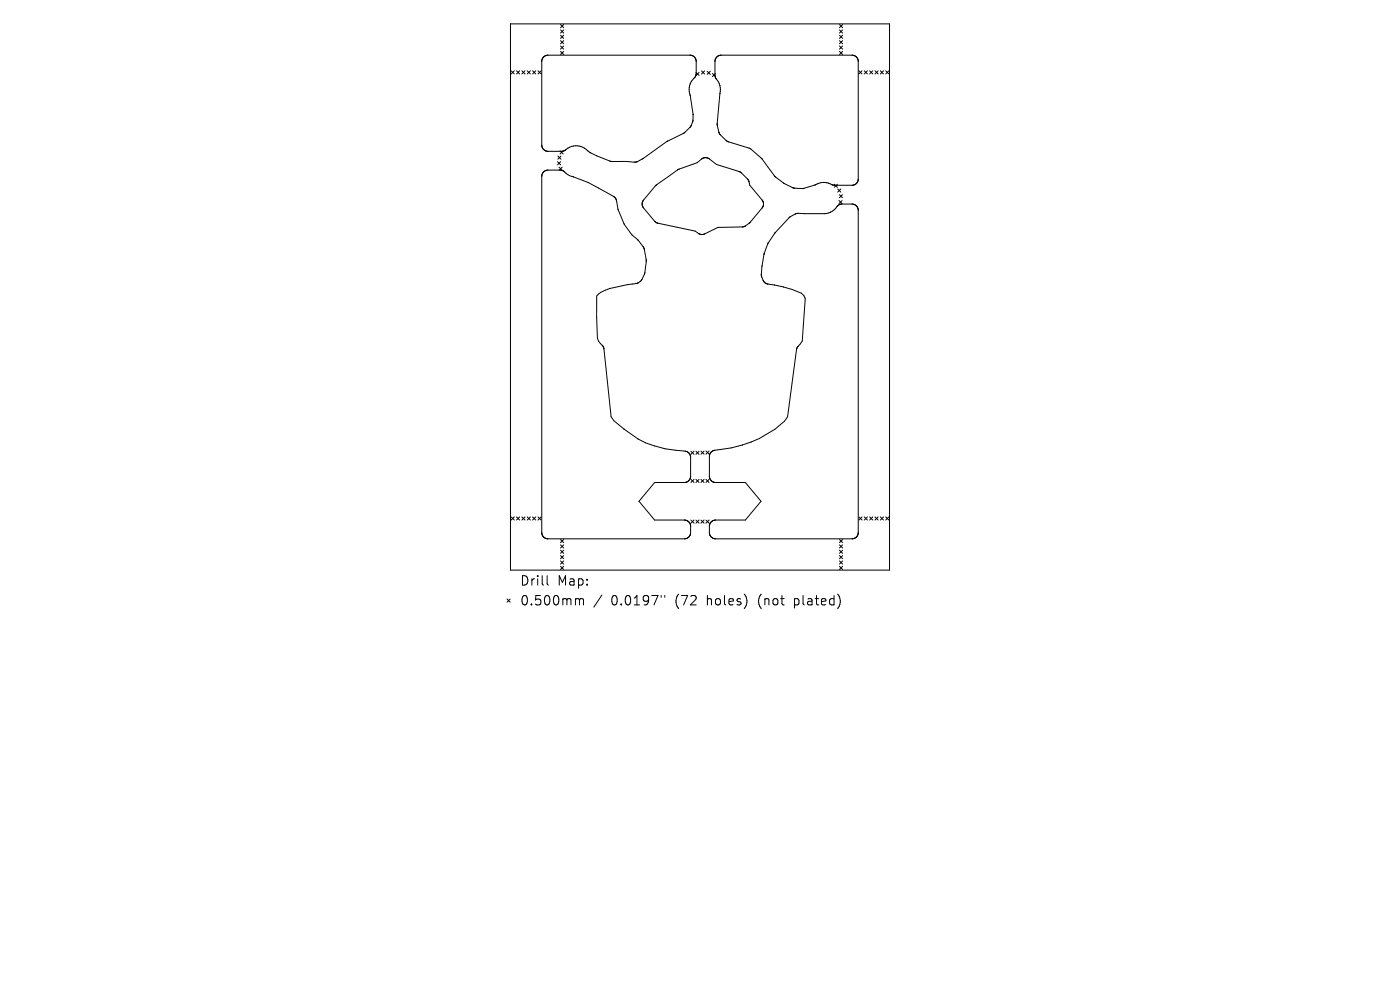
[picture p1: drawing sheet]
<svg xmlns="http://www.w3.org/2000/svg" width="297mm" height="210mm" viewBox="0 0 297 210" stroke-linecap="round" stroke-linejoin="round" font-family="sans-serif">
<defs><g id="words">
<g font-size="2.8">
<text x="110.2" y="124.5">Drill</text>
<text x="118.2" y="124.5">Map:</text>
<text x="110.2" y="128.7">0.500mm</text>
<text x="129.7" y="128.7">0.0197&quot;</text>
<text x="143.4" y="128.7">(72</text>
<text x="150.3" y="128.7">holes)</text>
<text x="161.3" y="128.7">(not</text>
<text x="169.1" y="128.7">plated)</text>
</g>
</g></defs>
<g fill="none" stroke="#000" stroke-width=".21">
<path d="M108.3 5.1h.1M108.3 5.1h80.4v115.8h-80.4zM108.4 15l.7 .7M109.1 15l-.7 .7M109.6 15l.6 .7M110.2 15l-.6 .7M110.7 15l.7 .7M111.4 15l-.7 .7M111.8 15l.7 .7M112.5 15l-.7 .7M113 15l.7 .7M113.7 15l-.7 .7"/>
<path d="M114.1 15l.7 .7M114.8 15l-.7 .7M118.9 5.2l.7 .7M118.9 6.3l.7 .7M118.9 7.5l.7 .6M118.9 8.6l.7 .7M118.9 9.8l.7 .6M118.9 10.9l.7 .7M119.6 5.2l-.7 .7M119.6 6.3l-.7 .7M119.6 7.5l-.7 .6M119.6 8.6l-.7 .7"/>
<path d="M119.6 9.8l-.7 .6M119.6 10.9l-.7 .7M146.4 17.8a3.6 3.6 0 0 0 0 2.5l.6 4v1.4l-.5 1.2-1.5 1.4-3.5 1.7-5.2 3.7-1.5 .7-5.1-.2-4.5-1.8M146.4 17.8l1.1-1.5 .2-.6v-3l-.4-.6-.7-.4h-30.3l-.7 .2-.5 .4-.2 .7 .1 18.1 .4 .7 .8 .3h3.1l1.1-.7M146.4 17.8h.1M147.6 15.4l.7 .6M148.3 15.4l-.7 .6M148.8 15l.7 .7M149.5 15l-.7 .7M150 15.1l.7 .7M150.7 15.1l-.7 .7M151.1 15.6l.7 .6"/>
<path d="M151.8 15.6l-.7 .6M152.4 17.4l-.7-1.3v-3.1l.3-.9 .7-.4h28l.9 .3 .4 .5 .1 .5-.1 25.3-.4 .7-.8 .3h-3.9l-1.5-.5M152.4 17.4h.1M152.4 17.4l.4 1.6M152.8 19l-.7 7.3 .4 1.8 .3 .5 1.6 1.4 4.8 1.6 2.5 2.1 2.7 3.7 2 1.6 1.9 .9 1.8 .1 3-.8a3.3 3.3 0 0 1 2.3-.4M152.8 19h.1M178.1 5.2l.7 .7M178.1 6.3l.7 .7M178.1 7.5l.7 .6M178.1 8.6l.7 .7M178.1 9.8l.7 .6M178.1 10.9l.7 .7"/>
<path d="M178.8 5.2l-.7 .7M178.8 6.3l-.7 .7M178.8 7.5l-.7 .6M178.8 8.6l-.7 .7M178.8 9.8l-.7 .6M178.8 10.9l-.7 .7M182.2 15l.7 .7M182.9 15l-.7 .7M183.4 15l.6 .7M184 15l-.6 .7M184.5 15l.7 .7M185.2 15l-.7 .7"/>
<path d="M185.6 15l.7 .7M186.3 15l-.7 .7M186.8 15l.6 .7M187.4 15l-.6 .7M187.9 15l.7 .7M188.6 15l-.7 .7M118.3 34.3l.6 .7M118.3 33.1l.7 .7M118.6 35.5l.7 .6M118.8 32l.7 .7M118.9 34.3l-.6 .7M119 33.1l-.7 .7"/>
<path d="M119.3 35.5l-.7 .6M119.5 32l-.7 .7M120.1 36.8l-1-.7h-3l-.8 .4-.4 .8v75.7l.2 .7 .5 .4 .7 .2h28.9l.7-.2 .4-.4 .2-.7v-1.6l-.5-.8-.8-.3h-6.3l-3.3-4 3.3-3.9h6.3l1-.5 .3-.8v-4.3l-.4-.7-.7-.4a22.7 22.7 0 0 1-10-2.6M120.1 36.8h.1M120.1 36.8l1.5 .7a35.4 35.4 0 0 1 8.6 4.2l.4 .4 .2 .5a11.9 11.9 0 0 0 1.6 4.8l.1 .2a8.8 8.8 0 0 0 2.7 3.2l1.4 1.9 .5 2.6-.4 2.9-.7 1.3-1.1 .7a26.6 26.6 0 0 0-6.5 1.4l-1 .4-.8 .8 .1 8.9 .3 .7 .9 1 .2 .6 1.5 14.4 .7 .9 2.1 1.7 2.9 2.1M120.5 31.4h-.1M123.2 31.1a3.3 3.3 0 0 0-2.7 .3M123.2 31.1h.1M123.3 31.1l.7 .3M124 31.4h.1M124 31.4l1.1 .9M125.1 32.3l.1 .1"/>
<path d="M139.1 39.3l4.8-3.4 4-1.4 1.3-1h.7l2.1 1.4 5.2 1.7 1.5 1.5 .4 1.2 2.6 3.2 .3 1-.3 .6-2.6 3.1-1.1 .8-5.7 .2-2.8 1.4-.8 .1-1.2-.7-8-1.7-.6-.3-2.4-3-.3-.8 .3-.7zM175.4 38.8h.1M177 39.1l.7 .6M177.7 39.1l-.7 .6M167.6 46l-3.2 3.5-1.5 2.1-.8 2.2-.6 4.6 .5 1.3 .8 .5a25.7 25.7 0 0 1 7.2 2M167.7 46h-.1M175 45.3h-5.8l-1.5 .7M175 45.3h.1M176.2 45l-1.2 .3M176.2 45h.1M177.7 40.1l.7 .7M178 42.5l.6 .7"/>
<path d="M178.1 41.3l.6 .7M178.4 40.1l-.7 .7M178.6 42.5l-.6 .7M178.7 41.3l-.6 .7M181.7 43.7l-.8-.4h-2.6l-.5 .3-.9 1-.7 .4M181.7 43.7h.1M181.7 43.7l.4 .9v68.4l-.2 .7-.5 .4-.7 .2h-28.9l-.7-.2-.4-.4-.2-.7v-1.6l.5-.8 .8-.3h6.3l3.3-4-3.3-3.9h-6.3l-1-.5-.3-.8v-4.4l.3-.7 .7-.4a28.4 28.4 0 0 0 9.6-2.6l3.3-1.9 2-1.8 .7-.9 1.9-14.3 .2-.5 1-1.2 .6-9-.2-.6-.6-.6M170 62.2h.1M135.3 93.1h.1M146.6 95.7l.6 .7M147.2 95.7l-.6 .7M147.6 95.7l.7 .7"/>
<path d="M148.3 95.7l-.7 .7M148.7 95.7l.7 .7M149.4 95.7l-.7 .7M149.8 95.7l.6 .6M150.4 95.7l-.6 .6M108.4 109.7l.7 .6M109.1 109.7l-.7 .6M109.6 109.7l.6 .6M110.2 109.7l-.6 .6M110.7 109.7l.7 .6M111.4 109.7l-.7 .6M111.8 109.7l.7 .6"/>
<path d="M112.5 109.7l-.7 .6M113 109.7l.7 .6M113.7 109.7l-.7 .6M114.1 109.7l.7 .6M114.8 109.7l-.7 .6M118.9 117.9l.7 .6M118.9 116.7l.7 .7M118.9 115.6l.7 .6M118.9 114.4l.7 .7M118.9 119l.7 .7M119.6 114.4l-.7 .7M119.6 115.6l-.7 .6"/>
<path d="M119.6 116.7l-.7 .7M119.6 117.9l-.7 .6M119.6 119l-.7 .7M146.6 101.7l.6 .7M146.6 110.3l.6 .7M147.2 101.7l-.6 .7M147.2 110.3l-.6 .7M147.6 101.7l.7 .7M147.6 110.3l.7 .7M148.3 101.7l-.7 .7M148.3 110.3l-.7 .7M148.7 101.7l.7 .7"/>
<path d="M148.7 110.3l.7 .7M149.4 101.7l-.7 .7M149.4 110.3l-.7 .7M149.8 101.7l.6 .7M149.8 110.3l.6 .7M150.4 101.7l-.6 .7M150.4 110.3l-.6 .7M178.1 114.4l.7 .7M178.1 115.6l.7 .6M178.1 116.7l.7 .7M178.1 117.9l.7 .6M178.1 119l.7 .7"/>
<path d="M178.8 114.4l-.7 .7M178.8 115.6l-.7 .6M178.8 116.7l-.7 .7M178.8 117.9l-.7 .6M178.8 119l-.7 .7M182.2 109.7l.7 .6M182.9 109.7l-.7 .6M183.4 109.7l.6 .6M184 109.7l-.6 .6M184.5 109.7l.7 .6M185.2 109.7l-.7 .6M185.6 109.7l.7 .6"/>
<path d="M186.3 109.7l-.7 .6M186.8 109.7l.6 .6M187.4 109.7l-.6 .6M187.9 109.7l.7 .6M188.6 109.7l-.7 .6M107.6 127.1l.6 .6M108.2 127.1l-.6 .6M116.1 122.1v1.7l.3 .3M118.9 120.1l.7 .7M119.6 120.1l-.7 .7M122.4 127h.2l.3 .3M122.9 127.3l.3-.3 .5 .1 .1 1.2"/>
<path d="M122.9 127.3v1M127.7 126.2l-1.7 2.6M140.3 126.3v.4M141 126.3v.4M178.1 120.1l.7 .7M178.8 120.1l-.7 .7"/>
</g>
<use href="#words"/>
</svg>
